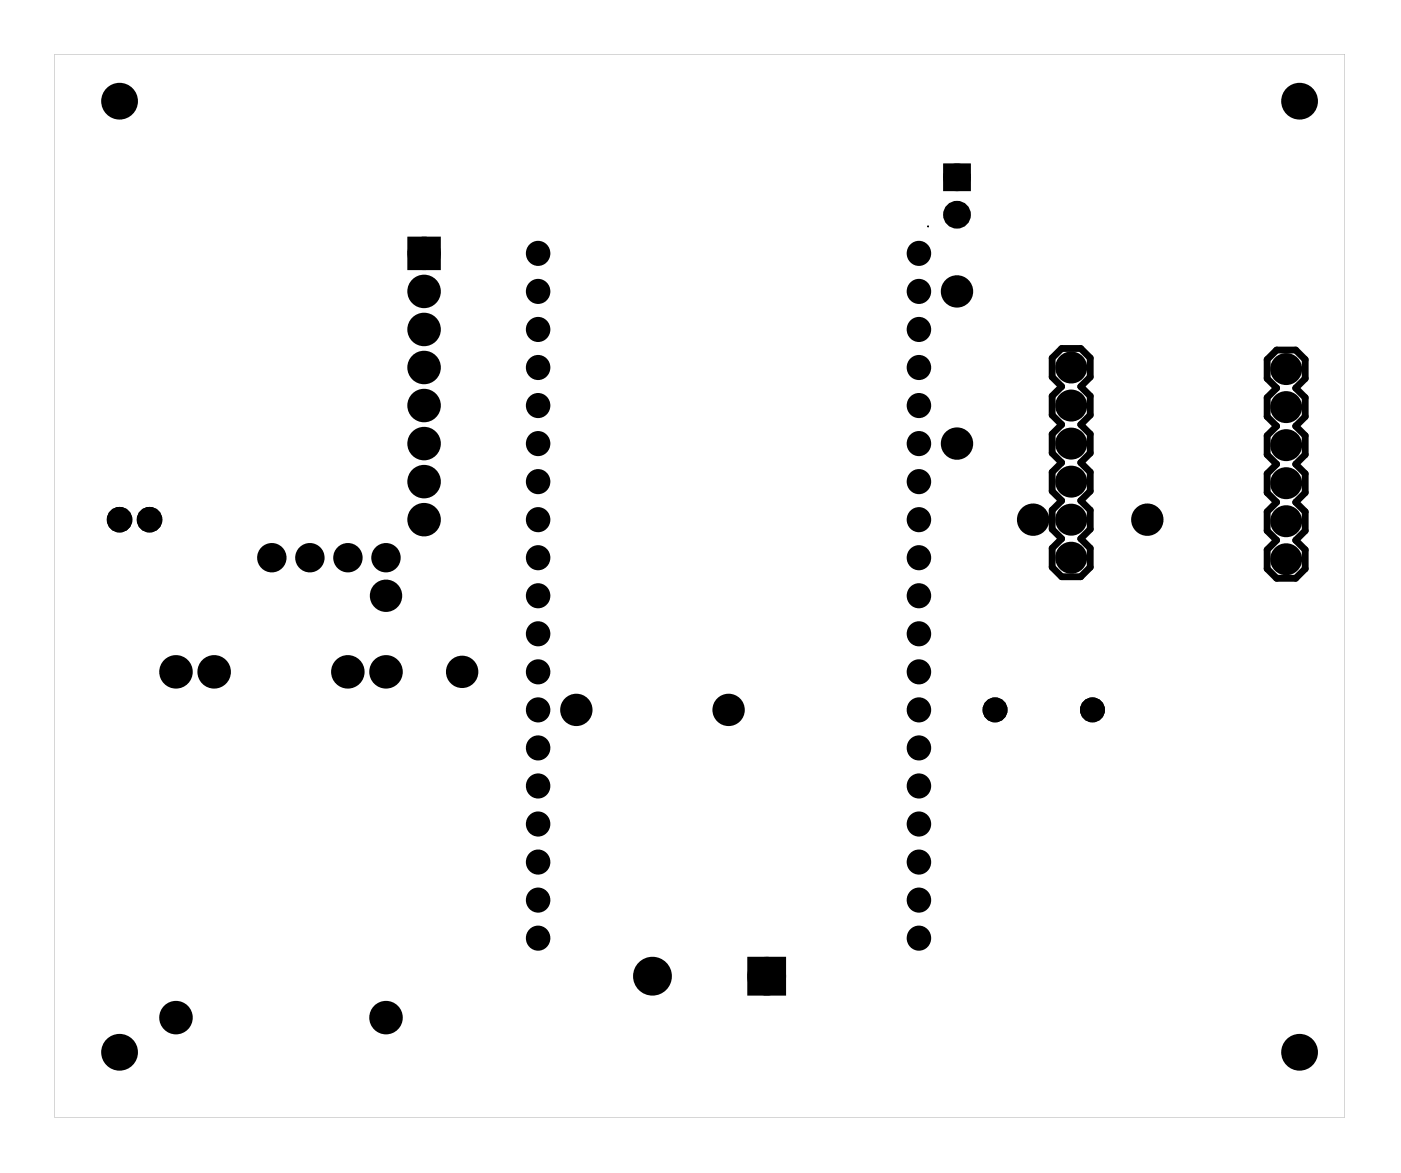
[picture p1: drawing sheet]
<svg xmlns="http://www.w3.org/2000/svg" width="93mm" height="78mm" viewBox="0 0 93 78" stroke-linecap="round" stroke-linejoin="round" font-family="sans-serif">
<g fill="#000">
<path d="M27.5 16.1h1.6v1.6h-1.6zM63.3 11.2h1.2v1.2h-1.2zM50.2 64.3h1.9v1.8h-1.9z"/>
<path d="M3.6 3.6v71h86.1v-71zM3.6 3.6h86.1v71h-86.1z"/>
<circle cx="35.9" cy="16.9" r=".76"/>
<circle cx="35.9" cy="19.5" r=".76"/>
<circle cx="61.3" cy="16.9" r=".76"/>
<circle cx="61.3" cy="19.5" r=".76"/>
<circle cx="35.9" cy="32.2" r=".76"/>
<circle cx="35.9" cy="29.6" r=".76"/>
<circle cx="35.9" cy="34.7" r=".76"/>
<circle cx="35.9" cy="39.8" r=".76"/>
<circle cx="35.9" cy="27.1" r=".76"/>
<circle cx="35.9" cy="24.5" r=".76"/>
<circle cx="35.9" cy="22" r=".76"/>
<circle cx="35.9" cy="37.2" r=".76"/>
<circle cx="61.3" cy="32.2" r=".76"/>
<circle cx="61.3" cy="29.6" r=".76"/>
<circle cx="61.3" cy="34.7" r=".76"/>
<circle cx="61.3" cy="39.8" r=".76"/>
<circle cx="61.3" cy="27.1" r=".76"/>
<circle cx="61.3" cy="24.5" r=".76"/>
<circle cx="61.3" cy="22" r=".76"/>
<circle cx="61.3" cy="37.2" r=".76"/>
<circle cx="35.9" cy="52.5" r=".76"/>
<circle cx="35.9" cy="47.4" r=".76"/>
<circle cx="35.9" cy="49.9" r=".76"/>
<circle cx="35.9" cy="57.6" r=".76"/>
<circle cx="35.9" cy="42.3" r=".76"/>
<circle cx="35.9" cy="44.9" r=".76"/>
<circle cx="35.9" cy="55" r=".76"/>
<circle cx="61.3" cy="52.5" r=".76"/>
<circle cx="61.3" cy="47.4" r=".76"/>
<circle cx="61.3" cy="49.9" r=".76"/>
<circle cx="61.3" cy="57.6" r=".76"/>
<circle cx="61.3" cy="44.9" r=".76"/>
<circle cx="61.3" cy="42.3" r=".76"/>
<circle cx="61.3" cy="55" r=".76"/>
<circle cx="35.9" cy="60.1" r=".76"/>
<circle cx="35.9" cy="62.6" r=".76"/>
<circle cx="61.3" cy="62.6" r=".76"/>
<circle cx="61.3" cy="60.1" r=".76"/>
</g>
<path d="M27.5 16.1h1.6v1.6h-1.6z" fill="none" stroke="#000" stroke-width=".66" stroke-linecap="butt"/>
<g fill="#000">
<circle cx="8" cy="6.8" r="1.1"/>
<circle cx="28.3" cy="16.9" r=".74"/>
<circle cx="28.3" cy="19.5" r=".74"/>
<circle cx="63.9" cy="19.5" r=".7"/>
<circle cx="63.9" cy="14.3" r=".6"/>
<circle cx="63.9" cy="11.8" r=".6"/>
<circle cx="86.7" cy="6.8" r="1.1"/>
<circle cx="8" cy="34.7" r=".54"/>
<circle cx="10" cy="34.7" r=".54"/>
<circle cx="18.1" cy="37.2" r=".68"/>
<circle cx="20.7" cy="37.2" r=".68"/>
<circle cx="23.2" cy="37.2" r=".68"/>
<circle cx="25.8" cy="37.2" r=".68"/>
<circle cx="25.8" cy="39.8" r=".7"/>
<circle cx="28.3" cy="22" r=".74"/>
<circle cx="28.3" cy="24.5" r=".74"/>
<circle cx="28.3" cy="29.6" r=".74"/>
<circle cx="28.3" cy="34.7" r=".74"/>
<circle cx="28.3" cy="27.1" r=".74"/>
<circle cx="28.3" cy="32.2" r=".74"/>
<circle cx="63.9" cy="29.6" r=".7"/>
<circle cx="68.9" cy="34.7" r=".7"/>
<circle cx="71.5" cy="32.2" r=".72"/>
<circle cx="71.5" cy="34.7" r=".72"/>
<circle cx="71.5" cy="27.1" r=".72"/>
<circle cx="71.5" cy="29.6" r=".72"/>
<circle cx="71.5" cy="37.2" r=".72"/>
<circle cx="71.5" cy="24.5" r=".72"/>
<circle cx="76.6" cy="34.7" r=".7"/>
<circle cx="85.8" cy="29.7" r=".72"/>
<circle cx="85.8" cy="27.2" r=".72"/>
<circle cx="85.8" cy="24.6" r=".72"/>
<circle cx="85.8" cy="32.3" r=".72"/>
<circle cx="85.8" cy="34.8" r=".72"/>
<circle cx="85.8" cy="37.3" r=".72"/>
<circle cx="11.7" cy="44.9" r=".74"/>
<circle cx="14.3" cy="44.9" r=".74"/>
<circle cx="23.2" cy="44.9" r=".74"/>
<circle cx="25.8" cy="44.9" r=".74"/>
<circle cx="30.8" cy="44.9" r=".7"/>
<circle cx="38.5" cy="47.4" r=".7"/>
<circle cx="48.6" cy="47.4" r=".7"/>
<circle cx="66.4" cy="47.4" r=".58"/>
<circle cx="72.9" cy="47.4" r=".58"/>
<circle cx="8" cy="70.3" r="1.1"/>
<circle cx="11.7" cy="67.9" r=".74"/>
<circle cx="25.8" cy="67.9" r=".74"/>
<circle cx="43.5" cy="65.2" r=".91"/>
<circle cx="51.2" cy="65.2" r=".91"/>
<circle cx="86.7" cy="70.3" r="1.1"/>
</g>
<g fill="none" stroke="#000" stroke-width=".76" stroke-linecap="butt">
<path d="M50.2 64.3h1.9v1.8h-1.9z"/>
<circle cx="28.3" cy="19.5" r=".74"/>
<circle cx="28.3" cy="16.9" r=".74"/>
<circle cx="63.9" cy="19.5" r=".7"/>
<circle cx="25.8" cy="39.8" r=".7"/>
<circle cx="28.3" cy="24.5" r=".74"/>
<circle cx="28.3" cy="22" r=".74"/>
<circle cx="28.3" cy="27.1" r=".74"/>
<circle cx="28.3" cy="32.2" r=".74"/>
<circle cx="28.3" cy="29.6" r=".74"/>
<circle cx="28.3" cy="34.7" r=".74"/>
<circle cx="63.9" cy="29.6" r=".7"/>
<circle cx="68.9" cy="34.7" r=".7"/>
<circle cx="76.6" cy="34.7" r=".7"/>
<circle cx="11.7" cy="44.9" r=".74"/>
<circle cx="14.3" cy="44.9" r=".74"/>
<circle cx="23.2" cy="44.9" r=".74"/>
<circle cx="25.8" cy="44.9" r=".74"/>
<circle cx="30.8" cy="44.9" r=".7"/>
<circle cx="38.5" cy="47.4" r=".7"/>
<circle cx="48.6" cy="47.4" r=".7"/>
<circle cx="11.7" cy="67.9" r=".74"/>
<circle cx="25.8" cy="67.9" r=".74"/>
<circle cx="43.5" cy="65.2" r=".91"/>
<circle cx="51.2" cy="65.2" r=".91"/>
</g>
<path d="M61.9 15.1h.1" fill="none" stroke="#000" stroke-width=".12"/>
<g fill="none" stroke="#000" stroke-width=".14">
<circle cx="35.9" cy="16.9" r=".76"/>
<circle cx="35.9" cy="19.5" r=".76"/>
<circle cx="61.3" cy="16.9" r=".76"/>
<circle cx="61.3" cy="19.5" r=".76"/>
<circle cx="35.9" cy="32.2" r=".76"/>
<circle cx="35.9" cy="29.6" r=".76"/>
<circle cx="35.9" cy="34.7" r=".76"/>
<circle cx="35.9" cy="24.5" r=".76"/>
<circle cx="35.9" cy="39.8" r=".76"/>
<circle cx="35.9" cy="27.1" r=".76"/>
<circle cx="35.9" cy="22" r=".76"/>
<circle cx="35.9" cy="37.2" r=".76"/>
<circle cx="61.3" cy="32.2" r=".76"/>
<circle cx="61.3" cy="29.6" r=".76"/>
<circle cx="61.3" cy="34.7" r=".76"/>
<circle cx="61.3" cy="24.5" r=".76"/>
<circle cx="61.3" cy="39.8" r=".76"/>
<circle cx="61.3" cy="27.1" r=".76"/>
<circle cx="61.3" cy="22" r=".76"/>
<circle cx="61.3" cy="37.2" r=".76"/>
<circle cx="35.9" cy="52.5" r=".76"/>
<circle cx="35.9" cy="47.4" r=".76"/>
<circle cx="35.9" cy="49.9" r=".76"/>
<circle cx="35.9" cy="57.6" r=".76"/>
<circle cx="35.9" cy="44.9" r=".76"/>
<circle cx="35.9" cy="42.3" r=".76"/>
<circle cx="35.9" cy="55" r=".76"/>
<circle cx="61.3" cy="49.9" r=".76"/>
<circle cx="61.3" cy="52.5" r=".76"/>
<circle cx="61.3" cy="47.4" r=".76"/>
<circle cx="61.3" cy="57.6" r=".76"/>
<circle cx="61.3" cy="44.9" r=".76"/>
<circle cx="61.3" cy="42.3" r=".76"/>
<circle cx="61.3" cy="55" r=".76"/>
<circle cx="35.9" cy="60.1" r=".76"/>
<circle cx="35.9" cy="62.6" r=".76"/>
<circle cx="61.3" cy="60.1" r=".76"/>
<circle cx="61.3" cy="62.6" r=".76"/>
</g>
<path d="M70.8 23.3h1.3l.6 .6v1.3l-.6 .6 .6 .6v1.3l-.6 .6 .6 .7v1.3l-.6 .6 .6 .6v1.3l-.6 .6 .6 .7v1.2l-.6 .7 .6 .6v1.3l-.6 .6h-1.3l-.6-.6v-1.3l.6-.6-.6-.7v-1.2l.6-.7-.6-.6v-1.3l.6-.6-.6-.6v-1.3l.6-.7-.6-.6v-1.3l.6-.6-.6-.6v-1.3zM85.2 23.4h1.3l.6 .6v1.3l-.6 .6 .6 .6v1.3l-.6 .7 .6 .6v1.3l-.6 .6 .6 .6v1.3l-.6 .6 .6 .7v1.2l-.6 .7 .6 .6v1.3l-.6 .6h-1.3l-.6-.6v-1.3l.6-.6-.6-.7v-1.2l.6-.7-.6-.6v-1.3l.6-.6-.6-.6v-1.3l.6-.6-.6-.7v-1.3l.6-.6-.6-.6v-1.3z" fill="none" stroke="#000" stroke-width=".46"/>
<g fill="none" stroke="#000" stroke-width=".69" stroke-linecap="butt">
<circle cx="71.5" cy="37.2" r=".72"/>
<circle cx="71.5" cy="34.7" r=".72"/>
<circle cx="71.5" cy="32.2" r=".72"/>
<circle cx="71.5" cy="24.5" r=".72"/>
<circle cx="71.5" cy="29.6" r=".72"/>
<circle cx="71.5" cy="27.1" r=".72"/>
<circle cx="85.8" cy="27.2" r=".72"/>
<circle cx="85.8" cy="32.3" r=".72"/>
<circle cx="85.8" cy="34.8" r=".72"/>
<circle cx="85.8" cy="29.7" r=".72"/>
<circle cx="85.8" cy="37.3" r=".72"/>
<circle cx="85.8" cy="24.6" r=".72"/>
</g>
<g fill="none" stroke="#000" stroke-width=".65" stroke-linecap="butt">
<path d="M63.3 11.2h1.2v1.2h-1.2z"/>
<circle cx="63.9" cy="11.8" r=".6"/>
<circle cx="63.9" cy="14.3" r=".6"/>
</g>
<g fill="none" stroke="#000" stroke-width=".61" stroke-linecap="butt">
<circle cx="18.1" cy="37.2" r=".68"/>
<circle cx="20.7" cy="37.2" r=".68"/>
<circle cx="23.2" cy="37.2" r=".68"/>
<circle cx="25.8" cy="37.2" r=".68"/>
</g>
<g fill="none" stroke="#000" stroke-width=".25">
<circle cx="8" cy="6.8" r="1.1"/>
<circle cx="86.7" cy="6.8" r="1.1"/>
<circle cx="8" cy="70.3" r="1.1"/>
<circle cx="86.7" cy="70.3" r="1.1"/>
</g>
<g fill="none" stroke="#000" stroke-width=".51">
<circle cx="66.4" cy="47.4" r=".58"/>
<circle cx="72.9" cy="47.4" r=".58"/>
</g>
<g fill="none" stroke="#000" stroke-width=".63" stroke-linecap="butt">
<circle cx="8" cy="34.7" r=".54"/>
<circle cx="10" cy="34.7" r=".54"/>
</g>
</svg>
